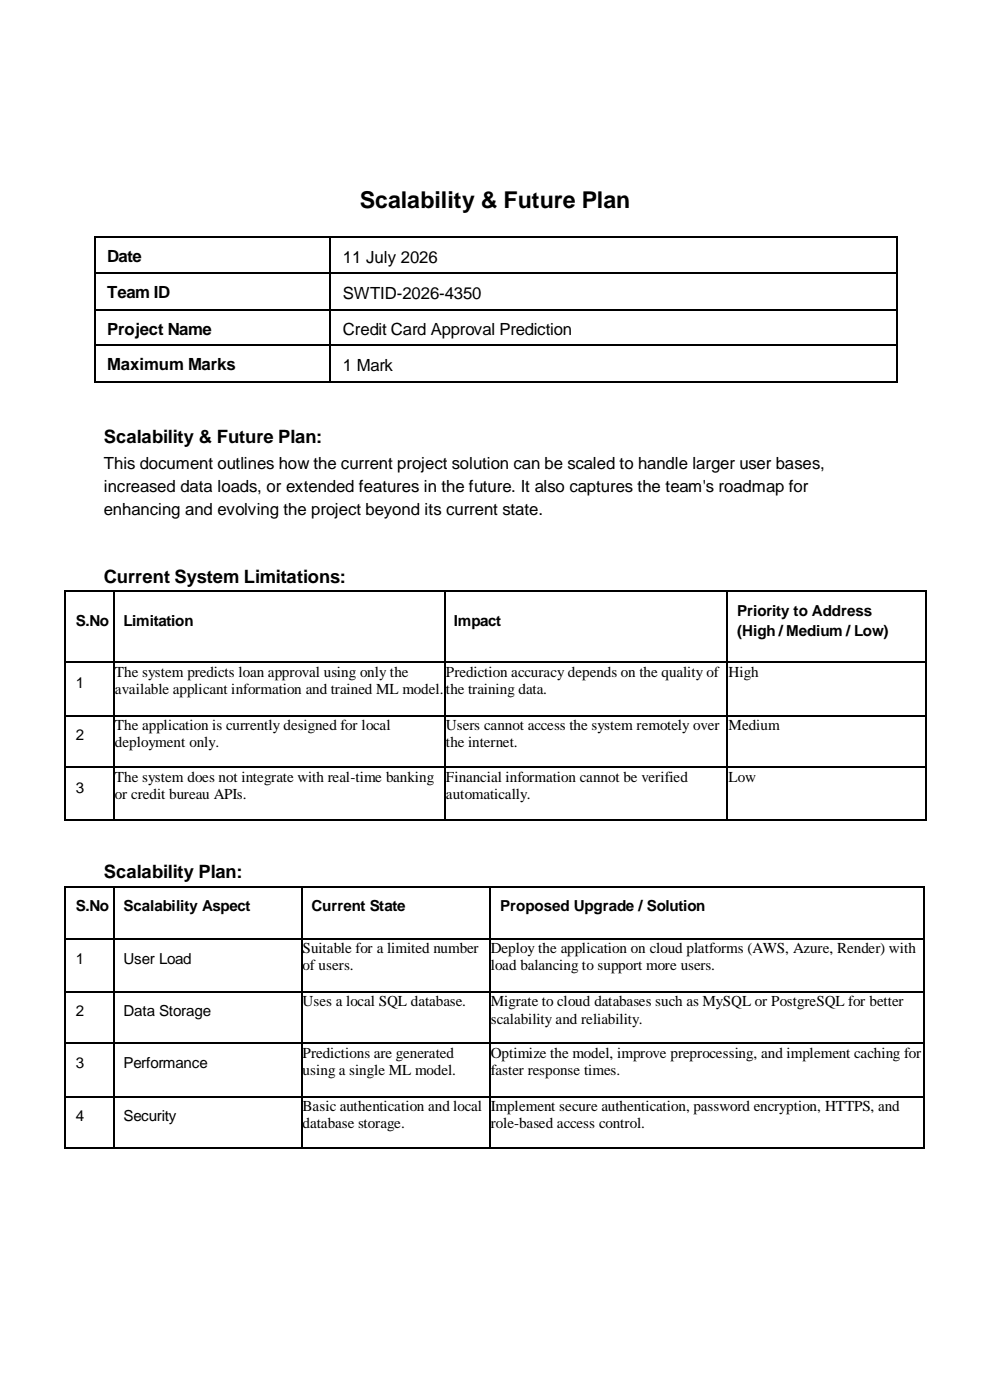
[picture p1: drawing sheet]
<svg xmlns="http://www.w3.org/2000/svg" width="210mm" height="297mm" viewBox="0 0 210 297" stroke-linecap="round" stroke-linejoin="round" font-family="sans-serif">
<defs><g id="words">
<text font-size="4.9" x="76.3" y="44">Scalability &amp; Future Plan</text>
<g font-size="3.9">
<text x="22" y="94">Scalability &amp; Future Plan:</text>
<text x="22" y="123.6">Current System Limitations:</text>
<text x="22" y="186.3">Scalability Plan:</text>
</g>
<g font-size="3.6">
<text x="22.7" y="55.6">Date</text>
<text x="72.8" y="55.7">11 July 2026</text>
<text x="22.7" y="63.3">Team ID</text>
<text x="72.8" y="63.3">SWTID-2026-4350</text>
<text x="22.7" y="71">Project Name</text>
<text x="72.8" y="71.1">Credit Card Approval Prediction</text>
<text x="22.7" y="78.6">Maximum Marks</text>
<text x="72.8" y="78.7">1 Mark</text>
<text x="22" y="99.4">This document outlines how the current project solution can be scaled to handle larger user bases,</text>
<text x="22" y="104.3">increased data loads, or extended features in the future. It also captures the team's roadmap for</text>
<text x="22" y="109.3">enhancing and evolving the project beyond its current state.</text>
</g>
<g font-size="3.2">
<text x="156.4" y="130.6">Priority to Address</text>
<text x="16.1" y="132.7">S.No</text>
<text x="26.2" y="132.7">Limitation</text>
<text x="96.3" y="132.7">Impact</text>
<text x="156.4" y="134.8">(High /Medium / Low)</text>
<text x="24.4" y="143.6">The system predicts loan approval using only the</text>
<text x="94.6" y="143.6">Prediction accuracy depends on the quality of</text>
<text x="154.6" y="143.6">High</text>
<text x="16.1" y="145.9">1</text>
<text x="24.4" y="147.3">available applicant information and trained ML model.</text>
<text x="94.6" y="147.3">the training data.</text>
<text x="24.4" y="154.9">The application is currently designed for local</text>
<text x="94.6" y="154.9">Users cannot access the system remotely over</text>
<text x="154.6" y="154.9">Medium</text>
<text x="16.1" y="157">2</text>
<text x="24.4" y="158.5">deployment only.</text>
<text x="94.6" y="158.5">the internet.</text>
<text x="24.4" y="165.8">The system does not integrate with real-time banking</text>
<text x="94.6" y="165.8">Financial information cannot be verified</text>
<text x="154.6" y="165.8">Low</text>
<text x="16.1" y="168.2">3</text>
<text x="24.4" y="169.5">or credit bureau APIs.</text>
<text x="94.6" y="169.5">automatically.</text>
<text x="16.1" y="193.3">S.No</text>
<text x="26.2" y="193.3">Scalability Aspect</text>
<text x="66.1" y="193.3">Current State</text>
<text x="106.1" y="193.3">Proposed Upgrade / Solution</text>
<text x="64.2" y="202.2">Suitable for a limited number</text>
<text x="104.1" y="202.2">Deploy the application on cloud platforms (AWS, Azure, Render) with</text>
<text x="16.1" y="204.4">1</text>
<text x="26.2" y="204.4">User Load</text>
<text x="64.2" y="205.8">of users.</text>
<text x="104.1" y="205.8">load balancing to support more users.</text>
<text x="16.1" y="215.5">2</text>
<text x="26.2" y="215.5">Data Storage</text>
<text x="64.2" y="213.5">Uses a local SQL database.</text>
<text x="104.1" y="213.5">Migrate to cloud databases such as MySQL or PostgreSQL for better</text>
<text x="104.1" y="217.1">scalability and reliability.</text>
<text x="16.1" y="226.6">3</text>
<text x="26.2" y="226.6">Performance</text>
<text x="64.2" y="224.4">Predictions are generated</text>
<text x="104.1" y="224.4">Optimize the model, improve preprocessing, and implement caching for</text>
<text x="64.2" y="228.1">using a single ML model.</text>
<text x="104.1" y="228.1">faster response times.</text>
<text x="16.1" y="237.7">4</text>
<text x="26.2" y="237.7">Security</text>
<text x="64.2" y="235.7">Basic authentication and local</text>
<text x="64.2" y="239.3">database storage.</text>
<text x="104.1" y="235.7">Implement secure authentication, password encryption, HTTPS, and</text>
<text x="104.1" y="239.3">role-based access control.</text>
</g>
</g></defs>
<g fill="#000">
<path d="M20.1 50.1h.3v.3h-.3z" fill-rule="evenodd"/>
<path d="M20.1 50.1h.3v.3h-.3z" fill-rule="evenodd"/>
<path d="M20.1 57.8h.3v.4h-.3z" fill-rule="evenodd"/>
<path d="M69.9 50.1h.3v.3h-.3z" fill-rule="evenodd"/>
<path d="M69.9 57.8h.3v.4h-.3z" fill-rule="evenodd"/>
<path d="M190.2 50.1h.3v.3h-.3z" fill-rule="evenodd"/>
<path d="M190.2 50.1h.3v.3h-.3z" fill-rule="evenodd"/>
<path d="M190.2 57.8h.3v.4h-.3z" fill-rule="evenodd"/>
<path d="M20.1 65.6h.3v.4h-.3z" fill-rule="evenodd"/>
<path d="M20.1 73h.3v.3h-.3z" fill-rule="evenodd"/>
<path d="M69.9 65.6h.3v.4h-.3z" fill-rule="evenodd"/>
<path d="M69.9 73h.3v.3h-.3z" fill-rule="evenodd"/>
<path d="M190.2 65.6h.3v.4h-.3z" fill-rule="evenodd"/>
<path d="M190.2 73h.3v.3h-.3z" fill-rule="evenodd"/>
<path d="M20.1 80.8h.3v.3h-.3z" fill-rule="evenodd"/>
<path d="M20.1 80.8h.3v.3h-.3z" fill-rule="evenodd"/>
<path d="M69.9 80.8h.3v.3h-.3z" fill-rule="evenodd"/>
<path d="M190.2 80.8h.3v.3h-.3z" fill-rule="evenodd"/>
<path d="M190.2 80.8h.3v.3h-.3z" fill-rule="evenodd"/>
<path d="M13.7 125.2h.4v.3h-.4z" fill-rule="evenodd"/>
<path d="M13.7 125.2h.4v.3h-.4z" fill-rule="evenodd"/>
<path d="M24 125.2h.3v.3h-.3z" fill-rule="evenodd"/>
<path d="M94.2 125.2h.3v.3h-.3z" fill-rule="evenodd"/>
<path d="M154.2 125.2h.3v.3h-.3z" fill-rule="evenodd"/>
<path d="M196.2 125.2h.3v.3h-.3z" fill-rule="evenodd"/>
<path d="M196.2 125.2h.3v.3h-.3z" fill-rule="evenodd"/>
<path d="M13.7 140.3h.4v.4h-.4z" fill-rule="evenodd"/>
<path d="M13.7 151.7h.4v.3h-.4z" fill-rule="evenodd"/>
<path d="M24 140.3h.3v.4h-.3z" fill-rule="evenodd"/>
<path d="M24 151.7h.3v.3h-.3z" fill-rule="evenodd"/>
<path d="M94.2 140.3h.3v.4h-.3z" fill-rule="evenodd"/>
<path d="M94.2 151.7h.3v.3h-.3z" fill-rule="evenodd"/>
<path d="M154.2 140.3h.3v.4h-.3z" fill-rule="evenodd"/>
<path d="M154.2 151.7h.3v.3h-.3z" fill-rule="evenodd"/>
<path d="M196.2 140.3h.3v.4h-.3z" fill-rule="evenodd"/>
<path d="M196.2 151.7h.3v.3h-.3z" fill-rule="evenodd"/>
<path d="M13.7 162.6h.4v.3h-.4z" fill-rule="evenodd"/>
<path d="M13.7 173.9h.4v.3h-.4z" fill-rule="evenodd"/>
<path d="M13.7 173.9h.4v.3h-.4z" fill-rule="evenodd"/>
<path d="M24 162.6h.3v.3h-.3z" fill-rule="evenodd"/>
<path d="M24 173.9h.3v.3h-.3z" fill-rule="evenodd"/>
<path d="M94.2 162.6h.3v.3h-.3z" fill-rule="evenodd"/>
<path d="M94.2 173.9h.3v.3h-.3z" fill-rule="evenodd"/>
<path d="M154.2 162.6h.3v.3h-.3z" fill-rule="evenodd"/>
<path d="M154.2 173.9h.3v.3h-.3z" fill-rule="evenodd"/>
<path d="M196.2 162.6h.3v.3h-.3z" fill-rule="evenodd"/>
<path d="M196.2 173.9h.3v.3h-.3z" fill-rule="evenodd"/>
<path d="M196.2 173.9h.3v.3h-.3z" fill-rule="evenodd"/>
<path d="M13.7 188h.4v.3h-.4z" fill-rule="evenodd"/>
<path d="M13.7 188h.4v.3h-.4z" fill-rule="evenodd"/>
<path d="M13.7 198.9h.4v.4h-.4z" fill-rule="evenodd"/>
<path d="M24 188h.3v.3h-.3z" fill-rule="evenodd"/>
<path d="M24 198.9h.3v.4h-.3z" fill-rule="evenodd"/>
<path d="M63.9 188h.3v.3h-.3z" fill-rule="evenodd"/>
<path d="M63.9 198.9h.3v.4h-.3z" fill-rule="evenodd"/>
<path d="M103.8 188h.3v.3h-.3z" fill-rule="evenodd"/>
<path d="M103.8 198.9h.3v.4h-.3z" fill-rule="evenodd"/>
<path d="M195.8 188h.4v.3h-.4z" fill-rule="evenodd"/>
<path d="M195.8 188h.4v.3h-.4z" fill-rule="evenodd"/>
<path d="M195.8 198.9h.4v.4h-.4z" fill-rule="evenodd"/>
<path d="M13.7 210.2h.4v.3h-.4z" fill-rule="evenodd"/>
<path d="M24 210.2h.3v.3h-.3z" fill-rule="evenodd"/>
<path d="M63.9 210.2h.3v.3h-.3z" fill-rule="evenodd"/>
<path d="M103.8 210.2h.3v.3h-.3z" fill-rule="evenodd"/>
<path d="M195.8 210.2h.4v.3h-.4z" fill-rule="evenodd"/>
<path d="M13.7 221.2h.4v.3h-.4z" fill-rule="evenodd"/>
<path d="M13.7 232.5h.4v.3h-.4z" fill-rule="evenodd"/>
<path d="M24 221.2h.3v.3h-.3z" fill-rule="evenodd"/>
<path d="M24 232.5h.3v.3h-.3z" fill-rule="evenodd"/>
<path d="M63.9 221.2h.3v.3h-.3z" fill-rule="evenodd"/>
<path d="M63.9 232.5h.3v.3h-.3z" fill-rule="evenodd"/>
<path d="M103.8 221.2h.3v.3h-.3z" fill-rule="evenodd"/>
<path d="M103.8 232.5h.3v.3h-.3z" fill-rule="evenodd"/>
<path d="M195.8 221.2h.4v.3h-.4z" fill-rule="evenodd"/>
<path d="M195.8 232.5h.4v.3h-.4z" fill-rule="evenodd"/>
<path d="M13.7 243.4h.4v.3h-.4z" fill-rule="evenodd"/>
<path d="M13.7 243.4h.4v.3h-.4z" fill-rule="evenodd"/>
<path d="M24 243.4h.3v.3h-.3z" fill-rule="evenodd"/>
<path d="M63.9 243.4h.3v.3h-.3z" fill-rule="evenodd"/>
<path d="M103.8 243.4h.3v.3h-.3z" fill-rule="evenodd"/>
<path d="M195.8 243.4h.4v.3h-.4z" fill-rule="evenodd"/>
<path d="M195.8 243.4h.4v.3h-.4z" fill-rule="evenodd"/>
</g>
<g fill="none" stroke="#000" stroke-width=".34">
<path d="M20.2 50.4v7.4M20.2 58.2v7.4M20.4 50.2h49.5M20.4 58h49.5M70 50.4v7.4M70 58.2v7.4M70.2 50.2h120M70.2 58h120M190.3 50.4v7.4M190.3 58.2v7.4M20.2 66v7M20.2 73.3v7.5"/>
<path d="M20.4 65.8h49.5M70 66v7M70 73.3v7.5M70.2 65.8h120M190.3 66v7M190.3 73.3v7.5M20.4 81h49.5M70.2 81h120M13.9 125.5v14.8M14.1 125.3h9.9M24.1 125.5v14.8M24.3 125.3h69.9"/>
<path d="M94.4 125.5v14.8M94.5 125.3h59.7M154.3 125.5v14.8M154.5 125.3h41.7M196.3 125.5v14.8M13.9 140.7v11M13.9 152v10.6M14.1 140.5h9.9M14.1 151.8h9.9M24.1 140.7v11M24.1 152v10.6M24.3 140.5h69.9"/>
<path d="M24.3 151.8h69.9M94.4 140.7v11M94.4 152v10.6M94.5 140.5h59.7M94.5 151.8h59.7M154.3 140.7v11M154.3 152v10.6M154.5 140.5h41.7M154.5 151.8h41.7M196.3 140.7v11M196.3 152v10.6M13.9 162.9v11"/>
<path d="M14.1 162.8h9.9M14.1 174h9.9M24.1 162.9v11M24.3 162.8h69.9M24.3 174h69.9M94.4 162.9v11M94.5 162.8h59.7M94.5 174h59.7M154.3 162.9v11M154.5 162.8h41.7M154.5 174h41.7M196.3 162.9v11"/>
<path d="M13.9 188.4v10.5M13.9 199.3v10.9M14.1 188.2h9.9M14.1 199.1h9.9M24.1 188.4v10.5M24.1 199.3v10.9M24.3 188.2h39.6M24.3 199.1h39.6M64 188.4v10.5M64 199.3v10.9M64.2 188.2h39.6M64.2 199.1h39.6"/>
<path d="M103.9 188.4v10.5M103.9 199.3v10.9M104.1 188.2h91.7M104.1 199.1h91.7M196 188.4v10.5M196 199.3v10.9M13.9 210.5v10.7M14.1 210.4h9.9M24.1 210.5v10.7M24.3 210.4h39.6M64 210.5v10.7M64.2 210.4h39.6"/>
<path d="M103.9 210.5v10.7M104.1 210.4h91.7M196 210.5v10.7M13.9 221.5v11M13.9 232.8v10.6M14.1 221.4h9.9M14.1 232.6h9.9M24.1 221.5v11M24.1 232.8v10.6M24.3 221.4h39.6M24.3 232.6h39.6M64 221.5v11"/>
<path d="M64 232.8v10.6M64.2 221.4h39.6M64.2 232.6h39.6M103.9 221.5v11M103.9 232.8v10.6M104.1 221.4h91.7M104.1 232.6h91.7M196 221.5v11M196 232.8v10.6M14.1 243.6h9.9M24.3 243.6h39.6M64.2 243.6h39.6"/>
<path d="M104.1 243.6h91.7"/>
</g>
<path d="M20.4 73.2h49.5M70.2 73.2h120" fill="none" stroke="#000" stroke-width=".35"/>
<use href="#words"/>
</svg>
